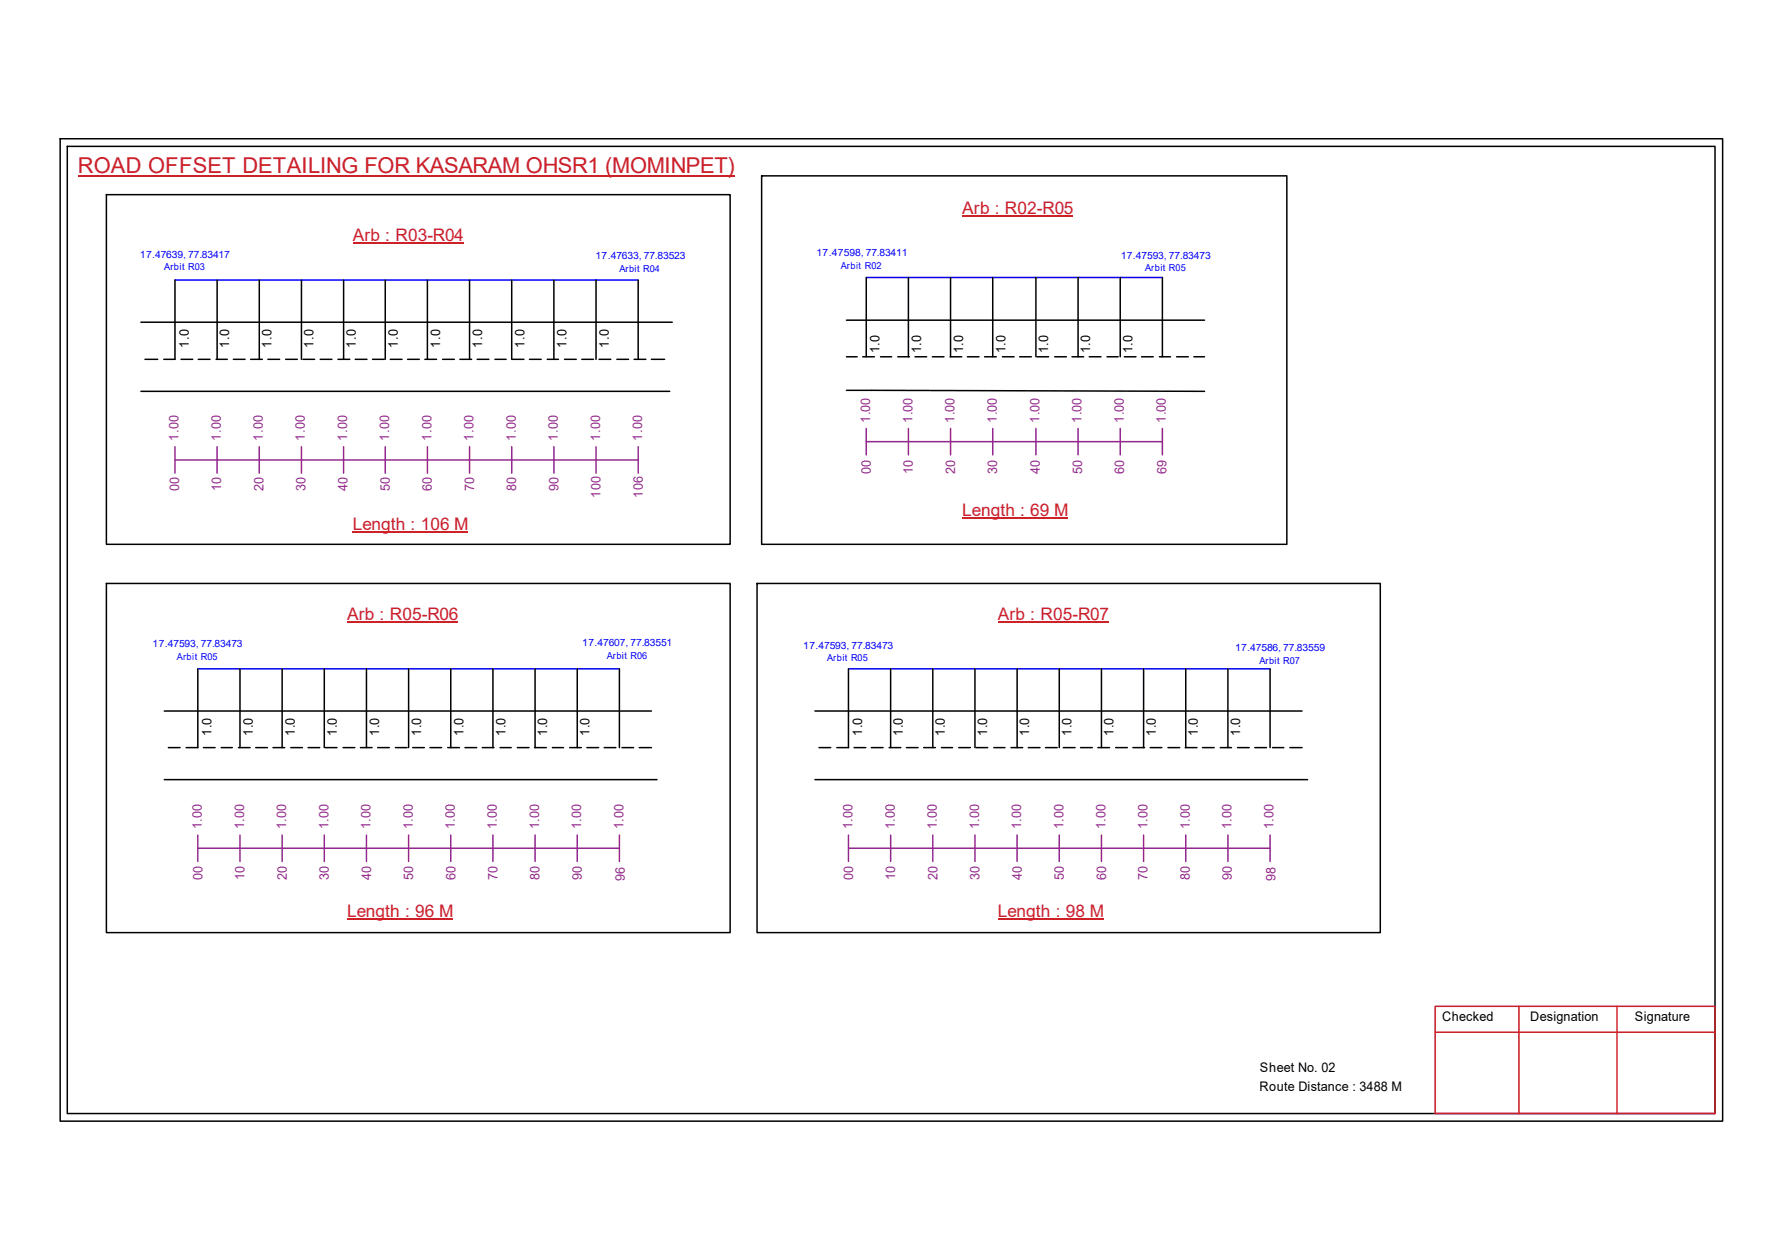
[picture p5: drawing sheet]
<svg xmlns="http://www.w3.org/2000/svg" width="297mm" height="210mm" viewBox="0 0 297 210" stroke-linecap="round" stroke-linejoin="round" font-family="sans-serif">
<defs><g id="words">
<text font-size="3.6" fill="#cd2027" x="13" y="28.9">ROAD OFFSET DETAILING FOR KASARAM OHSR1 (MOMINPET)</text>
<g font-size="2.9" fill="#cd2027">
<text x="160.4" y="35.6">Arb : R02-R05</text>
<text x="58.8" y="40.1">Arb : R03-R04</text>
<text x="58.8" y="88.2">Length : 106 M</text>
<text x="160.4" y="86">Length : 69 M</text>
<text x="57.9" y="103.2">Arb : R05-R06</text>
<text x="166.3" y="103.2">Arb : R05-R07</text>
<text x="57.9" y="152.7">Length : 96 M</text>
<text x="166.3" y="152.7">Length : 98 M</text>
</g>
<g font-size="2.2">
<text x="31.5" y="57.9" transform="rotate(-90 31.5 57.9)">1.0</text>
<text x="38.2" y="57.9" transform="rotate(-90 38.2 57.9)">1.0</text>
<text x="45.3" y="57.9" transform="rotate(-90 45.3 57.9)">1.0</text>
<text x="52.3" y="57.9" transform="rotate(-90 52.3 57.9)">1.0</text>
<text x="59.3" y="57.9" transform="rotate(-90 59.3 57.9)">1.0</text>
<text x="66.3" y="57.9" transform="rotate(-90 66.3 57.9)">1.0</text>
<text x="73.4" y="57.9" transform="rotate(-90 73.4 57.9)">1.0</text>
<text x="80.4" y="57.9" transform="rotate(-90 80.4 57.9)">1.0</text>
<text x="87.4" y="57.9" transform="rotate(-90 87.4 57.9)">1.0</text>
<text x="94.4" y="57.9" transform="rotate(-90 94.4 57.9)">1.0</text>
<text x="101.5" y="57.9" transform="rotate(-90 101.5 57.9)">1.0</text>
<text x="146.6" y="58.8" transform="rotate(-90 146.6 58.8)">1.0</text>
<text x="153.5" y="58.8" transform="rotate(-90 153.5 58.8)">1.0</text>
<text x="160.6" y="58.8" transform="rotate(-90 160.6 58.8)">1.0</text>
<text x="167.6" y="58.8" transform="rotate(-90 167.6 58.8)">1.0</text>
<text x="174.7" y="58.8" transform="rotate(-90 174.7 58.8)">1.0</text>
<text x="181.7" y="58.8" transform="rotate(-90 181.7 58.8)">1.0</text>
<text x="188.8" y="58.8" transform="rotate(-90 188.8 58.8)">1.0</text>
<text x="35.3" y="122.6" transform="rotate(-90 35.3 122.6)">1.0</text>
<text x="42.1" y="122.6" transform="rotate(-90 42.1 122.6)">1.0</text>
<text x="49.1" y="122.6" transform="rotate(-90 49.1 122.6)">1.0</text>
<text x="56.2" y="122.6" transform="rotate(-90 56.2 122.6)">1.0</text>
<text x="63.2" y="122.6" transform="rotate(-90 63.2 122.6)">1.0</text>
<text x="70.2" y="122.6" transform="rotate(-90 70.2 122.6)">1.0</text>
<text x="77.3" y="122.6" transform="rotate(-90 77.3 122.6)">1.0</text>
<text x="84.3" y="122.6" transform="rotate(-90 84.3 122.6)">1.0</text>
<text x="91.2" y="122.6" transform="rotate(-90 91.2 122.6)">1.0</text>
<text x="98.3" y="122.6" transform="rotate(-90 98.3 122.6)">1.0</text>
<text x="143.7" y="122.6" transform="rotate(-90 143.7 122.6)">1.0</text>
<text x="150.5" y="122.6" transform="rotate(-90 150.5 122.6)">1.0</text>
<text x="157.5" y="122.6" transform="rotate(-90 157.5 122.6)">1.0</text>
<text x="164.5" y="122.6" transform="rotate(-90 164.5 122.6)">1.0</text>
<text x="171.6" y="122.6" transform="rotate(-90 171.6 122.6)">1.0</text>
<text x="178.6" y="122.6" transform="rotate(-90 178.6 122.6)">1.0</text>
<text x="185.6" y="122.6" transform="rotate(-90 185.6 122.6)">1.0</text>
<text x="192.7" y="122.6" transform="rotate(-90 192.7 122.6)">1.0</text>
<text x="199.7" y="122.6" transform="rotate(-90 199.7 122.6)">1.0</text>
<text x="206.7" y="122.6" transform="rotate(-90 206.7 122.6)">1.0</text>
<text x="240.4" y="170.1">Checked</text>
<text x="255.1" y="170.1">Designation</text>
<text x="272.5" y="170.1">Signature</text>
<text x="210" y="178.6">Sheet No. 02</text>
<text x="209.9" y="181.7">Route Distance : 3488 M</text>
</g>
<g font-size="2.2" fill="#93278f">
<text x="145.1" y="70.4" transform="rotate(-90 145.1 70.4)">1.00</text>
<text x="152.1" y="70.4" transform="rotate(-90 152.1 70.4)">1.00</text>
<text x="159.1" y="70.4" transform="rotate(-90 159.1 70.4)">1.00</text>
<text x="166.2" y="70.4" transform="rotate(-90 166.2 70.4)">1.00</text>
<text x="173.3" y="70.4" transform="rotate(-90 173.3 70.4)">1.00</text>
<text x="180.3" y="70.4" transform="rotate(-90 180.3 70.4)">1.00</text>
<text x="187.3" y="70.4" transform="rotate(-90 187.3 70.4)">1.00</text>
<text x="194.3" y="70.4" transform="rotate(-90 194.3 70.4)">1.00</text>
<text x="29.8" y="73.4" transform="rotate(-90 29.8 73.4)">1.00</text>
<text x="36.8" y="73.4" transform="rotate(-90 36.8 73.4)">1.00</text>
<text x="43.8" y="73.4" transform="rotate(-90 43.8 73.4)">1.00</text>
<text x="50.8" y="73.4" transform="rotate(-90 50.8 73.4)">1.00</text>
<text x="57.9" y="73.4" transform="rotate(-90 57.9 73.4)">1.00</text>
<text x="64.9" y="73.4" transform="rotate(-90 64.9 73.4)">1.00</text>
<text x="71.9" y="73.4" transform="rotate(-90 71.9 73.4)">1.00</text>
<text x="78.9" y="73.4" transform="rotate(-90 78.9 73.4)">1.00</text>
<text x="86" y="73.4" transform="rotate(-90 86 73.4)">1.00</text>
<text x="93" y="73.4" transform="rotate(-90 93 73.4)">1.00</text>
<text x="100" y="73.4" transform="rotate(-90 100 73.4)">1.00</text>
<text x="107.1" y="73.4" transform="rotate(-90 107.1 73.4)">1.00</text>
<text x="29.8" y="81.9" transform="rotate(-90 29.8 81.9)">00</text>
<text x="36.9" y="81.9" transform="rotate(-90 36.9 81.9)">10</text>
<text x="43.9" y="81.9" transform="rotate(-90 43.9 81.9)">20</text>
<text x="50.9" y="81.9" transform="rotate(-90 50.9 81.9)">30</text>
<text x="58" y="81.9" transform="rotate(-90 58 81.9)">40</text>
<text x="65" y="81.9" transform="rotate(-90 65 81.9)">50</text>
<text x="72" y="81.9" transform="rotate(-90 72 81.9)">60</text>
<text x="79" y="81.9" transform="rotate(-90 79 81.9)">70</text>
<text x="86.1" y="81.9" transform="rotate(-90 86.1 81.9)">80</text>
<text x="93.1" y="81.9" transform="rotate(-90 93.1 81.9)">90</text>
<text x="100.1" y="82.9" transform="rotate(-90 100.1 82.9)">100</text>
<text x="107.1" y="82.9" transform="rotate(-90 107.1 82.9)">106</text>
<text x="145.2" y="78.9" transform="rotate(-90 145.2 78.9)">00</text>
<text x="152.2" y="78.9" transform="rotate(-90 152.2 78.9)">10</text>
<text x="159.2" y="78.9" transform="rotate(-90 159.2 78.9)">20</text>
<text x="166.2" y="78.9" transform="rotate(-90 166.2 78.9)">30</text>
<text x="173.4" y="78.9" transform="rotate(-90 173.4 78.9)">40</text>
<text x="180.4" y="78.9" transform="rotate(-90 180.4 78.9)">50</text>
<text x="187.4" y="78.9" transform="rotate(-90 187.4 78.9)">60</text>
<text x="194.4" y="78.9" transform="rotate(-90 194.4 78.9)">69</text>
<text x="33.7" y="138.2" transform="rotate(-90 33.7 138.2)">1.00</text>
<text x="40.7" y="138.2" transform="rotate(-90 40.7 138.2)">1.00</text>
<text x="47.7" y="138.2" transform="rotate(-90 47.7 138.2)">1.00</text>
<text x="54.7" y="138.2" transform="rotate(-90 54.7 138.2)">1.00</text>
<text x="61.8" y="138.2" transform="rotate(-90 61.8 138.2)">1.00</text>
<text x="68.8" y="138.2" transform="rotate(-90 68.8 138.2)">1.00</text>
<text x="75.8" y="138.2" transform="rotate(-90 75.8 138.2)">1.00</text>
<text x="82.8" y="138.2" transform="rotate(-90 82.8 138.2)">1.00</text>
<text x="89.9" y="138.2" transform="rotate(-90 89.9 138.2)">1.00</text>
<text x="96.9" y="138.2" transform="rotate(-90 96.9 138.2)">1.00</text>
<text x="103.9" y="138.2" transform="rotate(-90 103.9 138.2)">1.00</text>
<text x="142.1" y="138.2" transform="rotate(-90 142.1 138.2)">1.00</text>
<text x="149.1" y="138.2" transform="rotate(-90 149.1 138.2)">1.00</text>
<text x="156.2" y="138.2" transform="rotate(-90 156.2 138.2)">1.00</text>
<text x="163.2" y="138.2" transform="rotate(-90 163.2 138.2)">1.00</text>
<text x="170.2" y="138.2" transform="rotate(-90 170.2 138.2)">1.00</text>
<text x="177.2" y="138.2" transform="rotate(-90 177.2 138.2)">1.00</text>
<text x="184.3" y="138.2" transform="rotate(-90 184.3 138.2)">1.00</text>
<text x="191.3" y="138.2" transform="rotate(-90 191.3 138.2)">1.00</text>
<text x="198.3" y="138.2" transform="rotate(-90 198.3 138.2)">1.00</text>
<text x="205.3" y="138.2" transform="rotate(-90 205.3 138.2)">1.00</text>
<text x="212.3" y="138.2" transform="rotate(-90 212.3 138.2)">1.00</text>
<text x="33.7" y="146.6" transform="rotate(-90 33.7 146.6)">00</text>
<text x="40.8" y="146.6" transform="rotate(-90 40.8 146.6)">10</text>
<text x="47.8" y="146.6" transform="rotate(-90 47.8 146.6)">20</text>
<text x="54.8" y="146.6" transform="rotate(-90 54.8 146.6)">30</text>
<text x="61.8" y="146.6" transform="rotate(-90 61.8 146.6)">40</text>
<text x="68.9" y="146.6" transform="rotate(-90 68.9 146.6)">50</text>
<text x="75.9" y="146.6" transform="rotate(-90 75.9 146.6)">60</text>
<text x="82.9" y="146.6" transform="rotate(-90 82.9 146.6)">70</text>
<text x="90" y="146.6" transform="rotate(-90 90 146.6)">80</text>
<text x="97" y="146.6" transform="rotate(-90 97 146.6)">90</text>
<text x="104.2" y="146.7" transform="rotate(-90 104.2 146.7)">96</text>
<text x="142.2" y="146.6" transform="rotate(-90 142.2 146.6)">00</text>
<text x="149.2" y="146.6" transform="rotate(-90 149.2 146.6)">10</text>
<text x="156.2" y="146.6" transform="rotate(-90 156.2 146.6)">20</text>
<text x="163.3" y="146.6" transform="rotate(-90 163.3 146.6)">30</text>
<text x="170.3" y="146.6" transform="rotate(-90 170.3 146.6)">40</text>
<text x="177.3" y="146.6" transform="rotate(-90 177.3 146.6)">50</text>
<text x="184.4" y="146.6" transform="rotate(-90 184.4 146.6)">60</text>
<text x="191.3" y="146.6" transform="rotate(-90 191.3 146.6)">70</text>
<text x="198.3" y="146.6" transform="rotate(-90 198.3 146.6)">80</text>
<text x="205.4" y="146.6" transform="rotate(-90 205.4 146.6)">90</text>
<text x="212.6" y="146.7" transform="rotate(-90 212.6 146.7)">98</text>
</g>
<g font-size="1.7" fill="#00f">
<text x="23.3" y="42.9">17.47639, 77.83417</text>
<text x="99.3" y="43.2">17.47633, 77.83523</text>
<text x="136.1" y="42.7">17.47598, 77.83411</text>
<text x="186.8" y="43.1">17.47593, 77.83473</text>
<text x="25.4" y="107.9">17.47593, 77.83473</text>
<text x="97.1" y="107.7">17.47607, 77.83551</text>
<text x="133.9" y="108">17.47593, 77.83473</text>
<text x="205.9" y="108.5">17.47586, 77.83559</text>
</g>
<g font-size="1.6" fill="#00f">
<text x="27.4" y="45">Arbit R03</text>
<text x="103.2" y="45.3">Arbit R04</text>
<text x="140.2" y="44.8">Arbit R02</text>
<text x="190.9" y="45.2">Arbit R05</text>
<text x="29.5" y="110">Arbit R05</text>
<text x="101.1" y="109.8">Arbit R06</text>
<text x="137.9" y="110.2">Arbit R05</text>
<text x="209.9" y="110.6">Arbit R07</text>
</g>
</g></defs>
<g fill="none" stroke="#000" stroke-width=".25">
<path d="M10 23.1h277.1v163.7h-277.1zM11.2 24.4h274.7v161.1h-274.7zM17.7 32.4h104v58.3h-104zM127 29.3h87.5v61.4h-87.5zM23.5 53.7h88.6M24.2 59.9h2.1M29.2 46.7v13.2h-1.9M30.2 59.9h1.9M33.1 59.9h1.9M36 59.9h1.9M36.2 46.7v13.2M38.9 59.9h1.9"/>
<path d="M41.8 59.9h1.9M43.2 46.7v13.2M44.7 59.9h1.9M47.6 59.9h2M50.2 46.7v13.2M50.5 59.9h1.9M53.4 59.9h1.9M56.3 59.9h2M57.3 46.7v13.2M59.2 59.9h2M62.1 59.9h1.9M64.2 46.7v13.2"/>
<path d="M65.1 59.9h1.9M67.9 59.9h2M70.8 59.9h2M71.2 46.7v13.2M73.8 59.9h1.9M76.7 59.9h1.9M78.3 46.7v13.2M79.5 59.9h2M82.5 59.9h1.9M85.3 46.7v13.2M85.4 59.9h1.9M88.3 59.9h1.9"/>
<path d="M91.2 59.9h1.9M92.3 46.7v13.2M94.1 59.9h2M97 59.9h1.9M99.4 46.7v13.2M99.9 59.9h1.9M102.8 59.9h2M105.7 59.9h2M106.4 46.7v13.2M108.6 59.9h2.2M141.1 59.4h1.8M141.1 53.3h59.7"/>
<path d="M143.8 59.4h2M144.4 46.2v13.2M146.8 59.4h1.8M149.6 59.4h2M151.4 46.2v13.2M152.5 59.4h2M155.4 59.4h1.9M158.4 59.4h1.9M158.5 46.2v13.2M161.2 59.4h2M164.1 59.4h2M165.5 46.2v13.2"/>
<path d="M167.1 59.4h1.9M170 59.4h1.9M172.7 46.2v13.2M172.8 59.4h2M175.8 59.4h2M178.7 59.4h1.9M179.7 46.2v13.2M181.6 59.4h1.9M184.5 59.4h1.9M186.7 46.2v13.2M187.4 59.4h2M190.3 59.4h1.9"/>
<path d="M193.2 59.4h1.9M193.8 46.2v13.2M196.1 59.4h2M199 59.4h1.8M23.5 65.2h88.1M141.1 65l59.7 .2M17.7 97.2h104v58.2h-104zM126.2 97.2h103.9v58.2h-103.9zM27.4 118.4h81.2M33 111.4v13.1h-2M40 111.4v13.1M47 111.4v13.1"/>
<path d="M54.1 111.4v13.1M61.1 111.4v13.1M68.1 111.4v13.1M75.1 111.4v13.1M82.2 111.4v13.1M89.2 111.4v13.1M96.2 111.4v13.1M103.2 111.4v13.1M135.8 118.4h81.2M141.4 111.4v13.1h-1.9M148.5 111.4v13.1M155.5 111.4v13.1"/>
<path d="M162.5 111.4v13.1M169.5 111.4v13.1M176.6 111.4v13.1M183.6 111.4v13.1M190.6 111.4v13.1M197.7 111.4v13.1M204.7 111.4v13.1M211.7 111.4v13.1M27.4 129.9h82.1M28.1 124.5h1.9M33.9 124.5h2M36.9 124.5h1.8"/>
<path d="M39.7 124.5h2M42.6 124.5h2M45.5 124.5h2M48.5 124.5h1.9M51.3 124.5h2M54.2 124.5h2M57.2 124.5h1.9M60.1 124.5h1.9M62.9 124.5h2M65.9 124.5h2M68.8 124.5h1.9M71.7 124.5h1.9"/>
<path d="M74.6 124.5h2M77.5 124.5h2M80.4 124.5h1.9M83.4 124.5h1.8M86.2 124.5h2M89.1 124.5h2M92.1 124.5h1.8M95 124.5h1.9M97.8 124.5h2M100.7 124.5h2M103.7 124.5h1.9M106.5 124.5h2.1"/>
<path d="M135.8 129.9h82.2M136.5 124.5h2M142.4 124.5h1.9M145.2 124.5h2M148.2 124.5h2M151.1 124.5h1.9M154 124.5h1.9M156.9 124.5h1.9M159.8 124.5h2M162.7 124.5h1.9M165.6 124.5h1.9M168.5 124.5h2"/>
<path d="M171.4 124.5h2M174.3 124.5h1.9M177.2 124.5h2M180.1 124.5h2M183 124.5h2M186 124.5h1.9M188.8 124.5h2M191.7 124.5h2M194.7 124.5h1.9M197.6 124.5h1.9M200.4 124.5h2M203.4 124.5h1.9"/>
<path d="M206.3 124.5h1.9M209.2 124.5h1.9M212.1 124.5h1.9M215 124.5h2"/>
</g>
<path d="M239.2 167.6h46.7v17.9h-46.7zM239.2 172h46.7M253.2 167.6v17.9M269.5 167.6v17.9" fill="none" stroke="#cc1f26" stroke-width=".25"/>
<path d="M13 29.3h109.5" fill="none" stroke="#cd2027" stroke-width=".25"/>
<path d="M29.2 46.7h77.2M144.4 46.2h49.4M33 111.4h70.2M141.4 111.4h70.3" fill="none" stroke="#00f" stroke-width=".25"/>
<g fill="none" stroke="#93278f" stroke-width=".25">
<path d="M29.2 76.6h77.2M29.2 74.4v4.4M36.2 74.4v4.4M43.2 74.4v4.4M50.2 74.4v4.4M57.3 74.4v4.4M64.2 74.4v4.4M71.2 74.4v4.4M78.3 74.4v4.4M85.3 74.4v4.4M92.3 74.4v4.4M99.4 74.4v4.4"/>
<path d="M106.4 74.4v4.4M144.4 73.6h49.4M144.4 71.4v4.4M151.4 71.4v4.4M158.5 71.4v4.4M165.5 71.4v4.4M172.7 71.4v4.4M179.7 71.4v4.4M186.7 71.4v4.4M193.8 71.4v4.4M33 139.1v4.4M40 139.1v4.4"/>
<path d="M47 139.1v4.4M54.1 139.1v4.4M61.1 139.1v4.4M68.1 139.1v4.4M75.1 139.1v4.4M82.2 139.1v4.4M89.2 139.1v4.4M96.2 139.1v4.4M103.2 139.1v4.4M141.4 139.1v4.4M148.5 139.1v4.4M155.5 139.1v4.4"/>
<path d="M162.5 139.1v4.4M169.5 139.1v4.4M176.6 139.1v4.4M183.6 139.1v4.4M190.6 139.1v4.4M197.7 139.1v4.4M204.7 139.1v4.4M211.7 139.1v4.4M33 141.3h70.2M141.4 141.3h70.3"/>
</g>
<path d="M160.4 36h18.5M58.8 40.5h18.5M58.8 88.6h19.2M160.4 86.4h17.6M57.9 103.5h18.4M166.3 103.5h18.5M57.9 153.1h17.6M166.3 153.1h17.6" fill="none" stroke="#cd2027" stroke-width=".17"/>
<use href="#words"/>
</svg>
